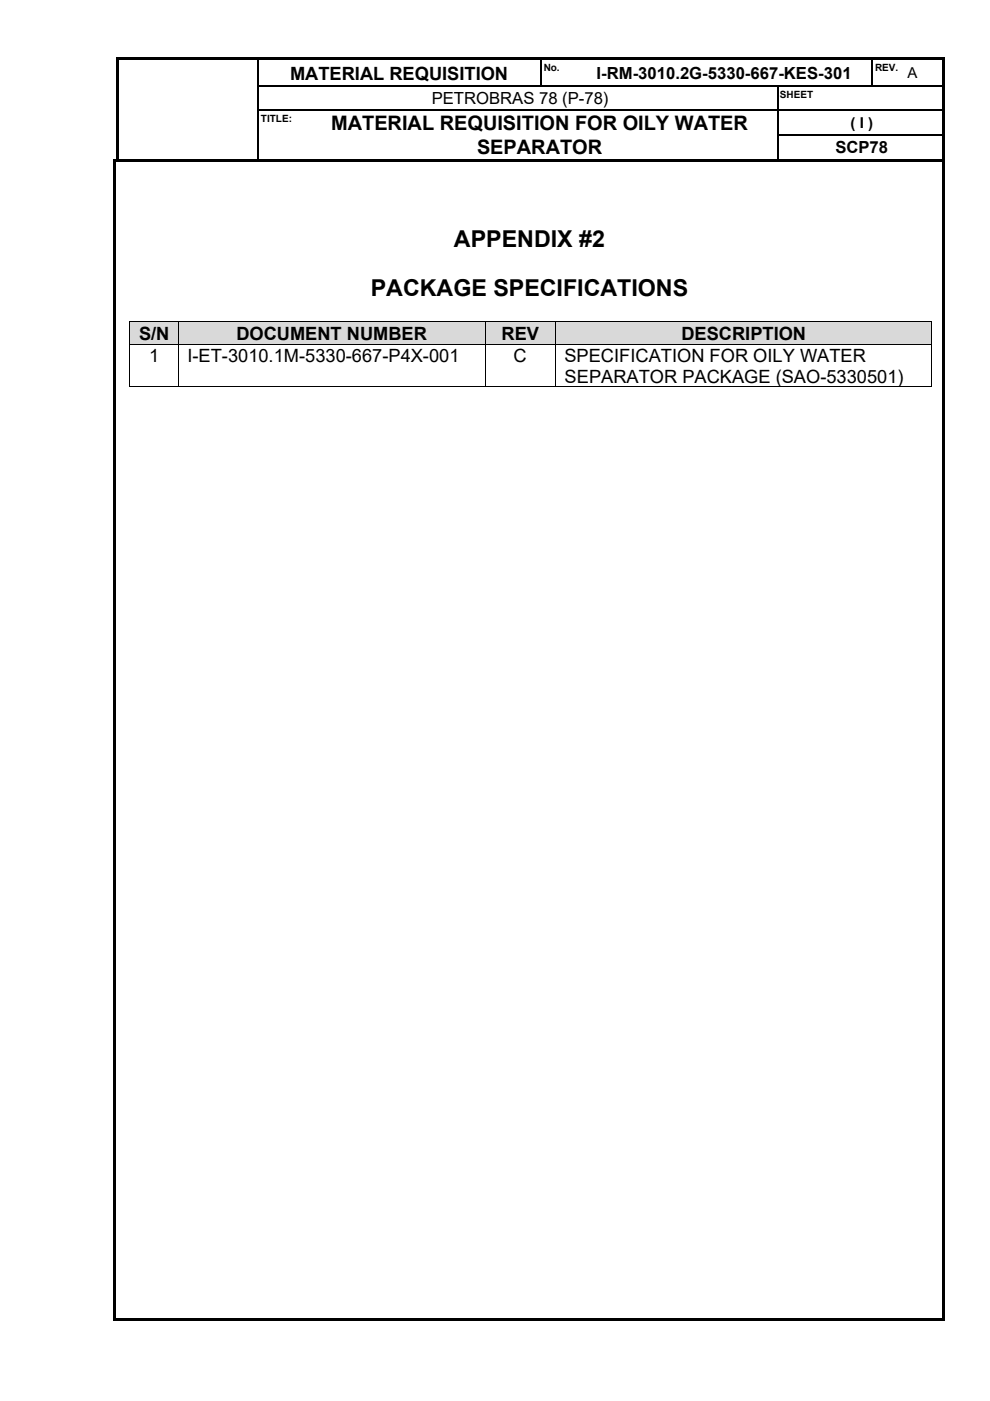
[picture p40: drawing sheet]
<svg xmlns="http://www.w3.org/2000/svg" width="210mm" height="297mm" viewBox="0 0 210 297" stroke-linecap="round" stroke-linejoin="round" font-family="sans-serif">
<defs><g id="words">
<g font-size="4.9">
<text x="96.3" y="52.4">APPENDIX #2</text>
<text x="78.7" y="62.7">PACKAGE SPECIFICATIONS</text>
</g>
<g font-size="4.2">
<text x="70.2" y="27.6">MATERIAL REQUISITION FOR OILY WATER</text>
<text x="101.2" y="32.6">SEPARATOR</text>
</g>
<g font-size="3.9">
<text x="61.5" y="16.9">MATERIAL REQUISITION</text>
<text x="29.5" y="72.1">S/N</text>
<text x="31.6" y="76.7">1</text>
<text x="39.7" y="76.7">I-ET-3010.1M-5330-667-P4X-001</text>
<text x="50.1" y="72.1">DOCUMENT NUMBER</text>
<text x="106.4" y="72.1">REV</text>
<text x="108.9" y="76.7">C</text>
<text x="119.7" y="76.7">SPECIFICATION FOR OILY WATER</text>
<text x="144.5" y="72.1">DESCRIPTION</text>
<text x="119.8" y="81.1">SEPARATOR PACKAGE (SAO-5330501)</text>
</g>
<g font-size="3.5">
<text x="126.5" y="16.7">I-RM-3010.2G-5330-667-KES-301</text>
<text x="91.6" y="22.1">PETROBRAS 78 (P-78)</text>
<text x="177.2" y="32.5">SCP78</text>
</g>
<g font-size="3.2">
<text x="192.5" y="16.6">A</text>
<text x="180.4" y="27.2">( I )</text>
</g>
<g font-size="2.1">
<text x="115.3" y="15.2">No.</text>
<text x="185.6" y="15.2">REV.</text>
<text x="165.4" y="20.8">SHEET</text>
<text x="55.4" y="25.9">TITLE:</text>
</g>
</g></defs>
<g fill="#000">
<path d="M24.7 12.2h.6v.6h-.6zM24.7 12.2h175.6v.6h-175.6zM24.7 12.8h.6v5.4h-.6zM24.7 18.2h.6v.2h-.6zM54.6 18.2h.3v.2h-.3zM164.8 18.2h.3v.2h-.3zM199.7 12.2h.6v.6h-.6zM199.7 12.8h.6v5.4h-.6zM199.7 18.2h.6v.2h-.6zM24.7 18.4h.6v4.8h-.6zM24.7 23.2h.6v.3h-.6zM24.7 23.5h.6v5.1h-.6z"/>
<path d="M24.7 28.6h.6v.2h-.6zM24.7 28.8h.6v4.8h-.6zM54.6 23.2h.3v.3h-.3zM54.6 28.6h.3v.2h-.3zM164.8 23.2h.3v.3h-.3zM164.8 28.6h.3v.2h-.3zM199.7 18.4h.6v4.8h-.6zM199.7 23.2h.6v.3h-.6zM199.7 23.5h.6v5.1h-.6zM199.7 28.6h.6v.2h-.6zM199.7 28.8h.6v4.8h-.6z"/>
</g>
<g fill="none" stroke="#000" stroke-width=".25">
<path d="M54.7 12.8v5.4M54.7 18.4v4.8M54.9 18.3h109.9M114.8 12.8v5.4M164.9 18.4v4.8M165.1 18.3h34.6M185 12.8v5.4M54.7 23.5v5.1M54.7 28.8v4.8M54.9 23.3h109.9M164.9 23.5v5.1M164.9 28.8v4.8"/>
<path d="M165.1 23.3h34.6M165.1 28.7h34.6"/>
</g>
<g fill="#d9d9d9">
<path d="M27.6 68.3h10.2v4.6h-10.2z"/>
<path d="M29.5 68.3h6.5v4.6h-6.5z"/>
<path d="M37.9 68.3h64.9v4.6h-64.9z"/>
<path d="M39.8 68.3h61.2v4.6h-61.2z"/>
<path d="M103 68.3h14.8v4.6h-14.8z"/>
<path d="M104.8 68.3h11.2v4.6h-11.2z"/>
<path d="M117.9 68.3h79.7v4.6h-79.7z"/>
<path d="M119.8 68.3h76v4.6h-76z"/>
</g>
<path d="M24.1 33.8h.5v.6h-.5zM24.1 33.8h176.2v.6h-176.2zM199.7 33.8h.6v.6h-.6zM27.5 68.2h.1v.1h-.1zM197.6 68.2h.2v.1h-.2zM197.6 82h.2v.1h-.2zM24.1 34.4h.5v245.5h-.5zM24.1 279.4h175.6v.5h-175.6zM199.7 34.4h.6v245.5h-.6zM199.7 279.4h.6v.5h-.6z" fill="#000"/>
<g fill="none" stroke="#000" stroke-width=".21">
<path d="M27.5 68.3h170.3M27.5 73h170.3M27.6 68.3v4.6M27.6 73.1v9M37.8 68.3v4.6M37.8 73.1v9M102.9 68.3v4.6M102.9 73.1v9M117.9 68.3v4.6M117.9 73.1v9M197.7 68.3v4.6M197.7 73.1v9"/>
<path d="M27.5 82h10.3M37.9 82h64.9M103 82h14.8M117.9 82h79.7"/>
</g>
<use href="#words"/>
</svg>
